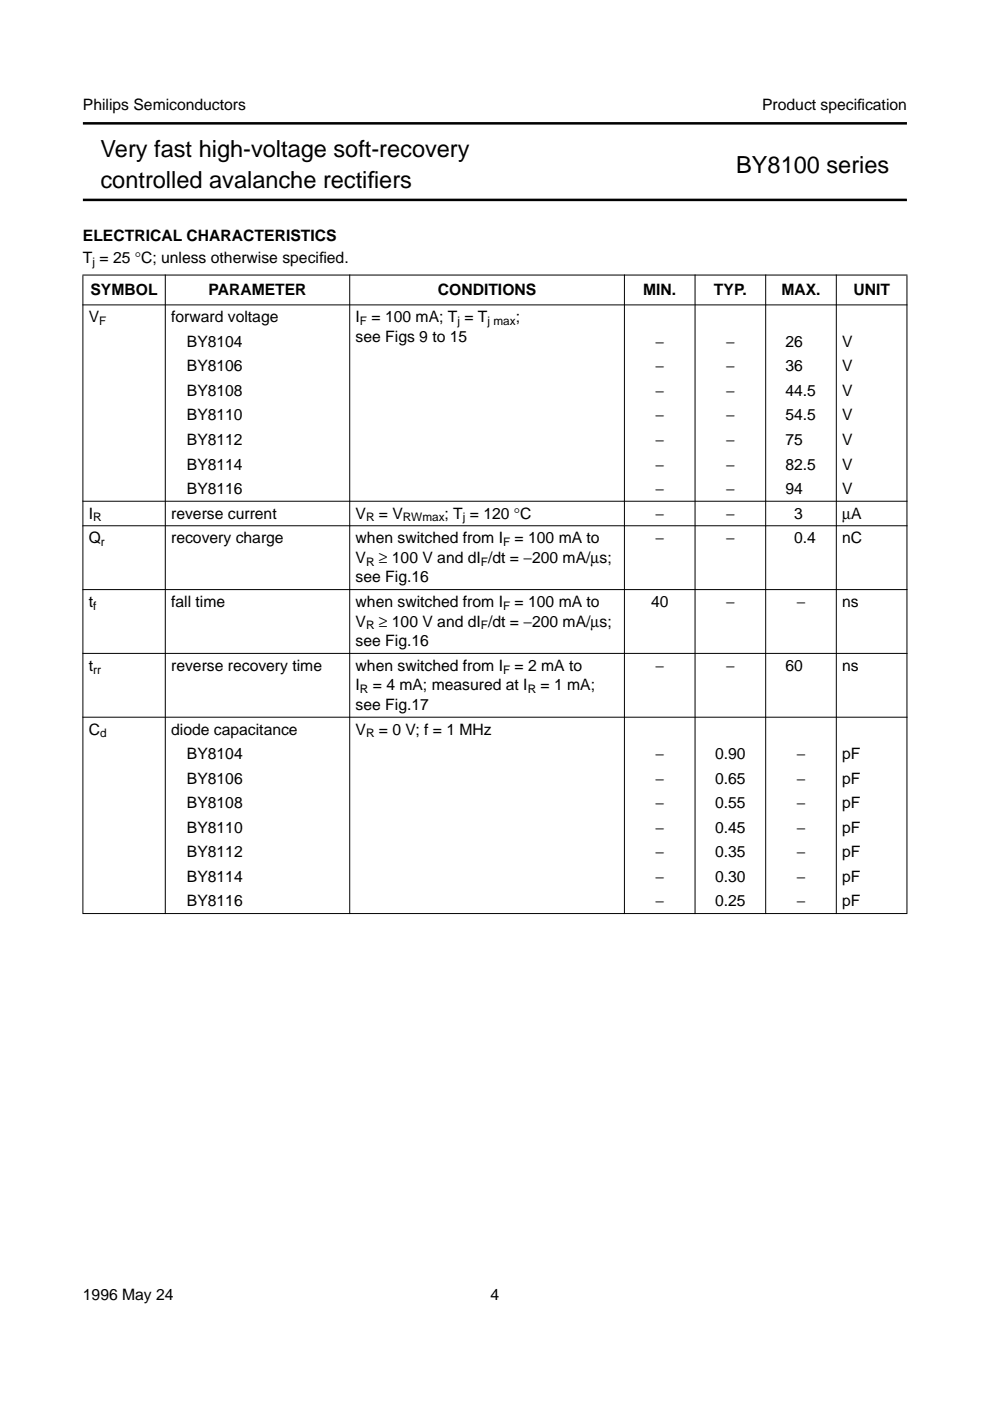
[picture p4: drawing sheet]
<svg xmlns="http://www.w3.org/2000/svg" width="210mm" height="297mm" viewBox="0 0 210 297" stroke-linecap="round" stroke-linejoin="round" font-family="sans-serif">
<defs><g id="words">
<g font-size="5">
<text x="21.3" y="33.3">Very fast high-voltage soft-recovery</text>
<text x="21.3" y="39.9">controlled avalanche rectif</text>
<text x="78" y="39.9">iers</text>
<text x="156.2" y="36.6">BY8100 series</text>
</g>
<g font-size="3.3">
<text x="17.6" y="23.4">Philips Semiconductors</text>
<text x="161.7" y="23.4">Product specif</text>
<text x="181.9" y="23.4">ication</text>
<text x="17.6" y="51.1">ELECTRICAL CHARACTERISTICS</text>
<text x="17.6" y="55.8">T = 25 °C; unless otherwise specif</text>
<text x="67.7" y="55.8">ied.</text>
<text x="19.2" y="62.6">SYMBOL</text>
<text x="44.2" y="62.6">PARAMETER</text>
<text x="92.9" y="62.6">CONDITIONS</text>
<text x="136.5" y="62.6">MIN.</text>
<text x="151.5" y="62.6">TYP.</text>
<text x="165.8" y="62.6">MAX.</text>
<text x="181.1" y="62.6">UNIT</text>
<text x="18.8" y="68.3">V</text>
<text x="36.3" y="68.3">forward voltage</text>
<text x="75.5" y="68.3">I</text>
<text x="78.8" y="68.3">= 100 mA; T = T</text>
<text x="109.4" y="68.3">;</text>
<text x="39.6" y="73.5">BY8104</text>
<text x="75.4" y="72.5">see Figs 9 to 15</text>
<text x="139.1" y="73.5">−</text>
<text x="154" y="73.5">−</text>
<text x="166.7" y="73.5">26</text>
<text x="178.7" y="73.5">V</text>
<text x="39.6" y="78.7">BY8106</text>
<text x="39.6" y="83.9">BY8108</text>
<text x="139.1" y="78.7">−</text>
<text x="139.1" y="83.9">−</text>
<text x="154" y="78.7">−</text>
<text x="154" y="83.9">−</text>
<text x="166.7" y="78.7">36</text>
<text x="166.7" y="83.9">44.5</text>
<text x="178.7" y="78.7">V</text>
<text x="178.7" y="83.9">V</text>
<text x="39.6" y="89.1">BY8110</text>
<text x="139.1" y="89.1">−</text>
<text x="154" y="89.1">−</text>
<text x="166.7" y="89.1">54.5</text>
<text x="178.7" y="89.1">V</text>
<text x="39.6" y="94.3">BY8112</text>
<text x="139.1" y="94.3">−</text>
<text x="154" y="94.3">−</text>
<text x="166.7" y="94.3">75</text>
<text x="178.7" y="94.3">V</text>
<text x="39.6" y="99.6">BY8114</text>
<text x="139.1" y="99.6">−</text>
<text x="154" y="99.6">−</text>
<text x="166.7" y="99.6">82.5</text>
<text x="178.7" y="99.6">V</text>
<text x="39.6" y="104.8">BY8116</text>
<text x="139.1" y="104.8">−</text>
<text x="154" y="104.8">−</text>
<text x="166.7" y="104.8">94</text>
<text x="178.7" y="104.8">V</text>
<text x="18.8" y="110">I</text>
<text x="36.3" y="110">reverse current</text>
<text x="75.5" y="110">V</text>
<text x="80.4" y="110">= V</text>
<text x="94.3" y="110">; T = 120 °C</text>
<text x="139.1" y="110">−</text>
<text x="154" y="110">−</text>
<text x="168.5" y="110">3</text>
<text x="178.7" y="110">µA</text>
<text x="18.8" y="115.2">Q</text>
<text x="36.3" y="115.2">recovery charge</text>
<text x="75.4" y="119.3">V</text>
<text x="75.5" y="115.2">when switched from I</text>
<text x="80.4" y="119.3">≥ 100 V and dI /dt = −200 mA/µs;</text>
<text x="109.2" y="115.2">= 100 mA to</text>
<text x="139.1" y="115.2">−</text>
<text x="154" y="115.2">−</text>
<text x="168.5" y="115.2">0.4</text>
<text x="178.7" y="115.2">nC</text>
<text x="75.4" y="123.5">see Fig.16</text>
<text x="18.8" y="128.7">t</text>
<text x="36.3" y="128.7">fall time</text>
<text x="75.5" y="128.7">when switched from I</text>
<text x="109.2" y="128.7">= 100 mA to</text>
<text x="138.1" y="128.7">40</text>
<text x="154" y="128.7">−</text>
<text x="169" y="128.7">−</text>
<text x="178.7" y="128.7">ns</text>
<text x="75.4" y="137">see Fig.16</text>
<text x="75.4" y="132.8">V</text>
<text x="80.4" y="132.8">≥ 100 V and dI /dt = −200 mA/µs;</text>
<text x="18.8" y="142.2">t</text>
<text x="36.3" y="142.2">reverse recovery time</text>
<text x="75.5" y="142.2">when switched from I</text>
<text x="109.2" y="142.2">= 2 mA to</text>
<text x="139.1" y="142.2">−</text>
<text x="154" y="142.2">−</text>
<text x="166.7" y="142.2">60</text>
<text x="178.7" y="142.2">ns</text>
<text x="75.4" y="146.4">I</text>
<text x="79.1" y="146.4">= 4 mA; measured at I</text>
<text x="114.7" y="146.4">= 1 mA;</text>
<text x="18.8" y="155.7">C</text>
<text x="36.3" y="155.7">diode capacitance</text>
<text x="75.4" y="150.5">see Fig.17</text>
<text x="75.5" y="155.7">V</text>
<text x="80.4" y="155.7">= 0 V; f = 1 MHz</text>
<text x="39.7" y="160.9">BY8104</text>
<text x="139.1" y="160.9">−</text>
<text x="151.7" y="160.9">0.90</text>
<text x="169" y="160.9">−</text>
<text x="178.7" y="160.9">pF</text>
<text x="39.7" y="166.2">BY8106</text>
<text x="139.1" y="166.2">−</text>
<text x="151.7" y="166.2">0.65</text>
<text x="169" y="166.2">−</text>
<text x="178.7" y="166.2">pF</text>
<text x="39.7" y="171.4">BY8108</text>
<text x="139.1" y="171.4">−</text>
<text x="151.7" y="171.4">0.55</text>
<text x="169" y="171.4">−</text>
<text x="178.7" y="171.4">pF</text>
<text x="39.7" y="176.6">BY8110</text>
<text x="139.1" y="176.6">−</text>
<text x="151.7" y="176.6">0.45</text>
<text x="169" y="176.6">−</text>
<text x="178.7" y="176.6">pF</text>
<text x="39.7" y="181.8">BY8112</text>
<text x="139.1" y="181.8">−</text>
<text x="151.7" y="181.8">0.35</text>
<text x="169" y="181.8">−</text>
<text x="178.7" y="181.8">pF</text>
<text x="39.7" y="187">BY8114</text>
<text x="139.1" y="187">−</text>
<text x="151.7" y="187">0.30</text>
<text x="169" y="187">−</text>
<text x="178.7" y="187">pF</text>
<text x="39.7" y="192.2">BY8116</text>
<text x="139.1" y="192.2">−</text>
<text x="151.7" y="192.2">0.25</text>
<text x="169" y="192.2">−</text>
<text x="178.7" y="192.2">pF</text>
<text x="17.6" y="275.6">1996 May 24</text>
<text x="104.1" y="275.6">4</text>
</g>
<g font-size="2.5">
<text x="19.6" y="56.4">j</text>
<text x="21.1" y="68.9">F</text>
<text x="76.4" y="68.9">F</text>
<text x="97.1" y="68.9">j</text>
<text x="103.4" y="68.9">j max</text>
<text x="19.8" y="110.6">R</text>
<text x="77.7" y="110.6">R</text>
<text x="85.5" y="110.6">RWmax</text>
<text x="98.2" y="110.6">j</text>
<text x="21.4" y="115.8">r</text>
<text x="77.7" y="119.9">R</text>
<text x="102" y="119.9">F</text>
<text x="106.7" y="115.8">F</text>
<text x="19.8" y="129.3">f</text>
<text x="106.7" y="129.3">F</text>
<text x="77.7" y="133.4">R</text>
<text x="102" y="133.4">F</text>
<text x="19.8" y="142.8">rr</text>
<text x="106.7" y="142.8">F</text>
<text x="76.4" y="147">R</text>
<text x="112" y="147">R</text>
<text x="21.2" y="156.3">d</text>
<text x="77.7" y="156.3">R</text>
</g>
</g></defs>
<path d="M17.6 26.2h174.8M17.6 42.4h174.8" fill="none" stroke="#000" stroke-width=".53"/>
<g fill="#000" stroke="#000" stroke-width=".21">
<path d="M17.5 58.3h175zM17.5 64.6h175zM17.5 106.3h175zM17.5 111.5h175zM17.5 125h175zM17.5 138.5h175zM17.5 152.1h175zM17.6 58.4v135.2zM35.1 58.2v135.6zM74.2 58.2v135.6zM132.5 58.2v135.6zM147.5 58.2v135.6z"/>
<path d="M162.5 58.2v135.6zM177.4 58.2v135.6zM192.4 58.4v135.2zM17.5 193.7h175z"/>
</g>
<use href="#words"/>
</svg>
